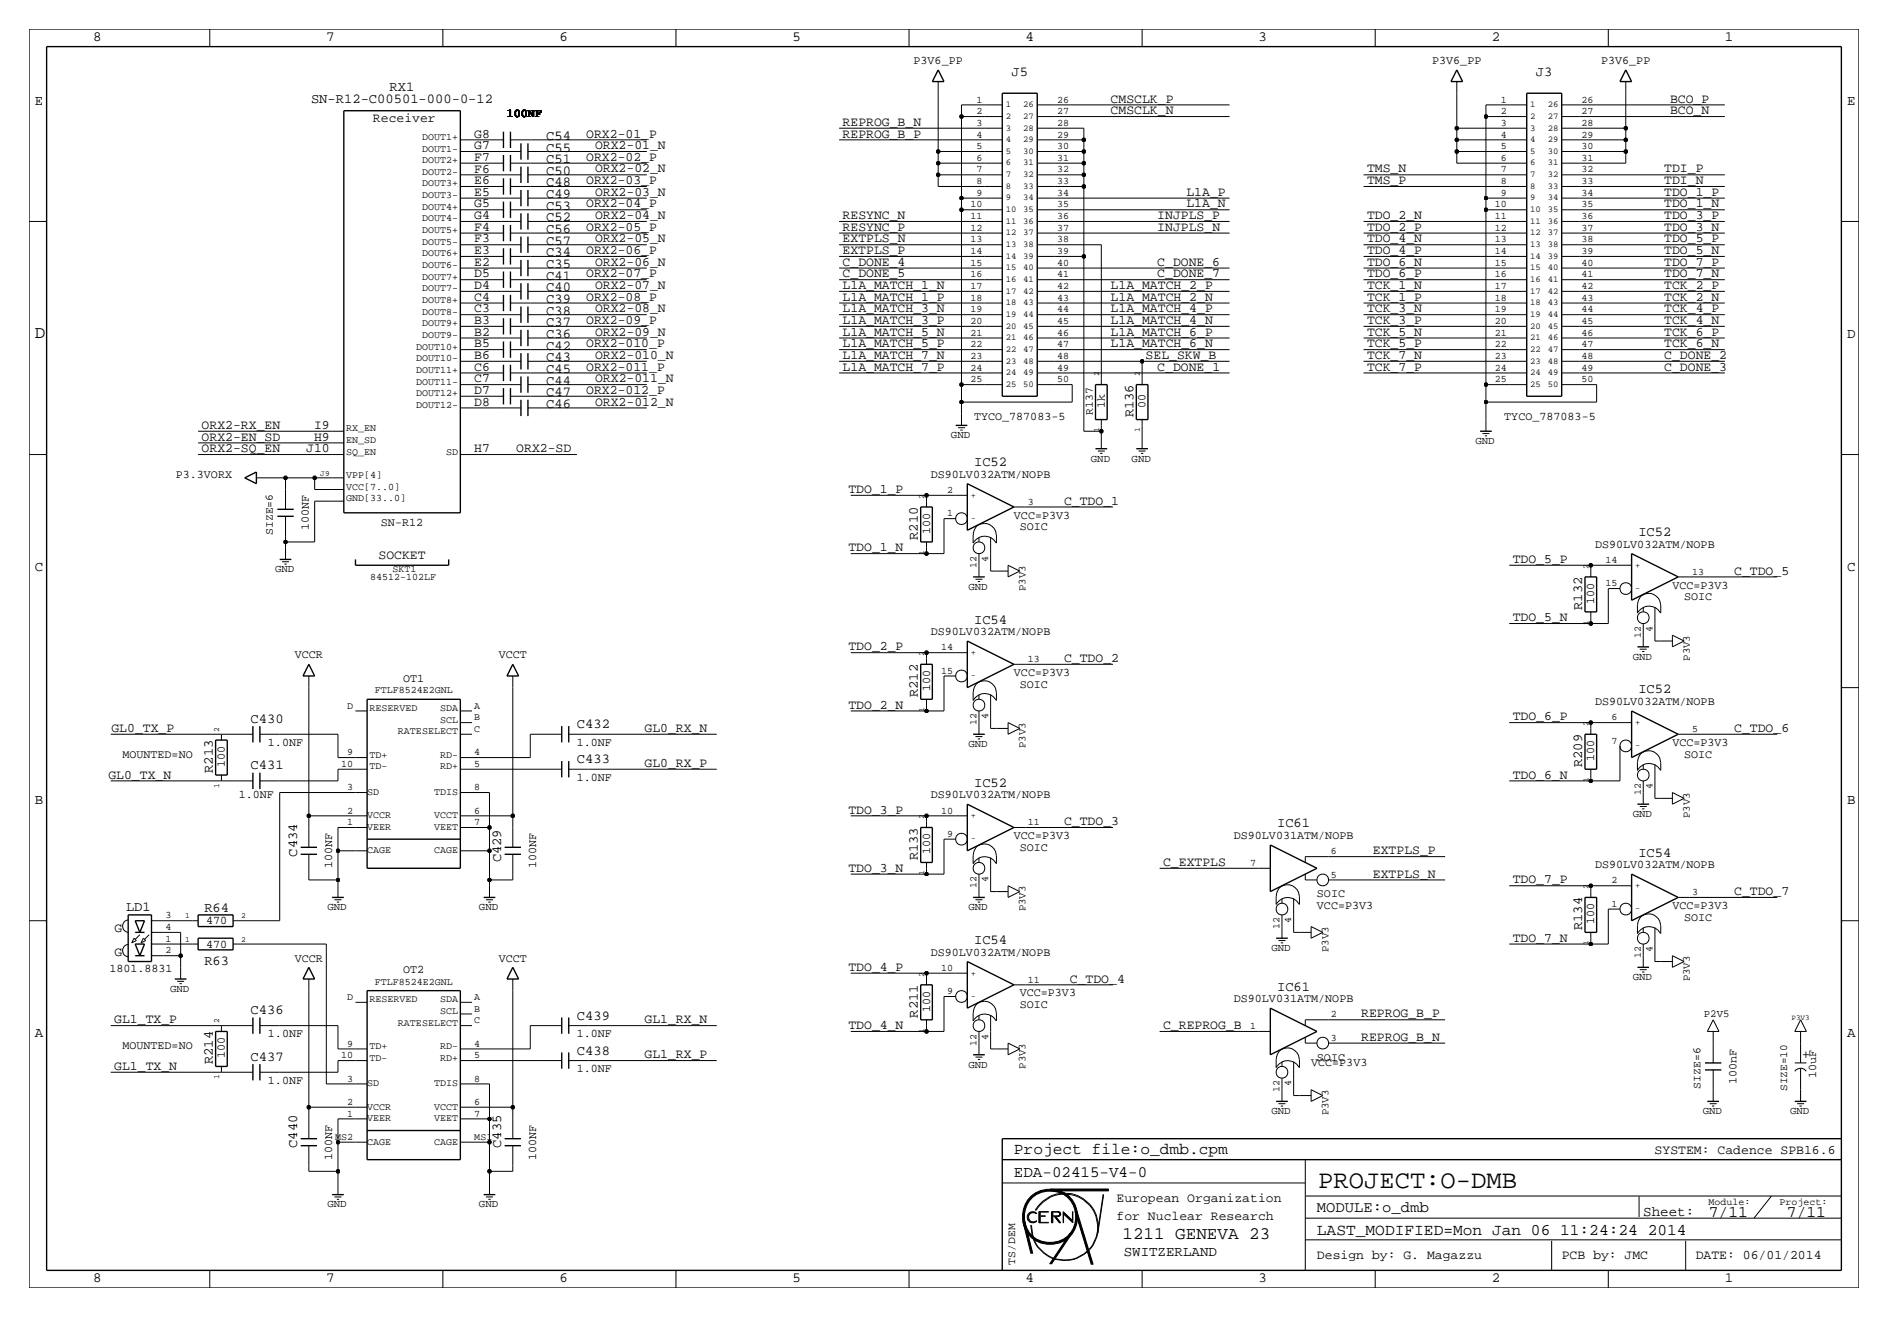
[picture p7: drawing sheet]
<svg xmlns="http://www.w3.org/2000/svg" width="411mm" height="287mm" viewBox="0 0 411 287" stroke-linecap="round" stroke-linejoin="round" font-family="sans-serif">
<defs><g id="words">
<text font-size="5.6" x="287.3" y="258.8">PROJECT:O-DMB</text>
<g font-size="3.8">
<text x="7.6" y="73.7">D</text>
<text x="244.7" y="270">1211 GENEVA 23</text>
</g>
<g font-size="3.5">
<text x="221" y="251.5">Project file:o_dmb.cpm</text>
<text x="221" y="256.5">EDA-02415-V4-0</text>
<text x="287" y="269.2">LAST_MODIFIED=Mon Jan 06 11:24:24 2014</text>
<text x="372.4" y="265.2">7/11</text>
<text x="389.5" y="265.2">7/11</text>
</g>
<text font-size="3.4" x="287" y="264.2">MODULE:o_dmb</text>
<g font-size="3.1">
<text x="20.3" y="8.9">8</text>
<text x="71.1" y="8.9">7</text>
<text x="121.9" y="8.9">6</text>
<text x="172.7" y="8.9">5</text>
<text x="223.5" y="8.9">4</text>
<text x="274.3" y="8.9">3</text>
<text x="325.1" y="8.9">2</text>
<text x="375.9" y="8.9">1</text>
<text x="7.6" y="22.9">E</text>
<text x="402.6" y="22.9">E</text>
<text x="402.6" y="73.7">D</text>
<text x="7.6" y="124.5">C</text>
<text x="402.6" y="124.5">C</text>
<text x="7.6" y="175.3">B</text>
<text x="402.6" y="175.3">B</text>
<text x="7.6" y="226.1">A</text>
<text x="402.6" y="226.1">A</text>
<text x="394.5" y="230.9" transform="rotate(-90 394.5 230.9)">+</text>
<text x="358.1" y="264.9">Sheet:</text>
<text x="244.9" y="273.8">SWITZERLAND</text>
<text x="20.3" y="279.4">8</text>
<text x="71.1" y="279.4">7</text>
<text x="121.9" y="279.4">6</text>
<text x="172.7" y="279.4">5</text>
<text x="223.5" y="279.4">4</text>
<text x="274.3" y="279.4">3</text>
<text x="325.1" y="279.4">2</text>
<text x="375.9" y="279.4">1</text>
</g>
<g font-size="3">
<text x="220.4" y="16.5">J5</text>
<text x="334.7" y="16.5">J3</text>
<text x="67.8" y="22.5">SN-R12-C00501-000-0-12</text>
<text x="84.9" y="19.9">RX1</text>
<text x="119" y="35.6">C51</text>
<text x="119" y="33">C55</text>
<text x="119" y="30.5">C54</text>
<text x="119" y="40.6">C48</text>
<text x="119" y="38.1">C50</text>
<text x="119" y="45.7">C53</text>
<text x="119" y="43.2">C49</text>
<text x="119" y="50.8">C56</text>
<text x="119" y="48.3">C52</text>
<text x="119" y="53.3">C57</text>
<text x="119" y="58.4">C35</text>
<text x="119" y="55.9">C34</text>
<text x="119" y="61">C41</text>
<text x="119" y="63.5">C40</text>
<text x="119" y="71.1">C37</text>
<text x="119" y="68.6">C38</text>
<text x="119" y="66">C39</text>
<text x="119" y="76.2">C42</text>
<text x="119" y="73.7">C36</text>
<text x="119" y="83.8">C44</text>
<text x="119" y="81.3">C45</text>
<text x="119" y="78.7">C43</text>
<text x="119" y="86.4">C47</text>
<text x="119" y="88.9">C46</text>
<text x="247" y="91" transform="rotate(-90 247 91)">R136</text>
<text x="212.3" y="101.6">IC52</text>
<text x="200.1" y="117.7" transform="rotate(-90 200.1 117.7)">R210</text>
<text x="357.1" y="116.8">IC52</text>
<text x="212.3" y="135.9">IC54</text>
<text x="344.8" y="132.9" transform="rotate(-90 344.8 132.9)">R132</text>
<text x="200.1" y="151.9" transform="rotate(-90 200.1 151.9)">R212</text>
<text x="357.1" y="151.1">IC52</text>
<text x="54.6" y="157.5">C430</text>
<text x="125.7" y="158.7">C432</text>
<text x="54.6" y="167.6">C431</text>
<text x="125.7" y="166.4">C433</text>
<text x="344.8" y="167.2" transform="rotate(-90 344.8 167.2)">R209</text>
<text x="46.4" y="168.5" transform="rotate(-90 46.4 168.5)">R213</text>
<text x="212.3" y="171.4">IC52</text>
<text x="278.3" y="180.3">IC61</text>
<text x="64.8" y="186.7" transform="rotate(-90 64.8 186.7)">C434</text>
<text x="109.2" y="188" transform="rotate(-90 109.2 188)">C429</text>
<text x="200.1" y="187.5" transform="rotate(-90 200.1 187.5)">R133</text>
<text x="357.1" y="186.7">IC54</text>
<text x="27.5" y="198.6">LD1</text>
<text x="44.5" y="198.8">R64</text>
<text x="344.8" y="202.7" transform="rotate(-90 344.8 202.7)">R134</text>
<text x="212.3" y="205.7">IC54</text>
<text x="44.5" y="210.2">R63</text>
<text x="278.3" y="215.9">IC61</text>
<text x="54.6" y="221">C436</text>
<text x="200.1" y="221.8" transform="rotate(-90 200.1 221.8)">R211</text>
<text x="125.7" y="222.2">C439</text>
<text x="46.4" y="232" transform="rotate(-90 46.4 232)">R214</text>
<text x="54.6" y="231.1">C437</text>
<text x="125.7" y="229.9">C438</text>
<text x="64.8" y="250.2" transform="rotate(-90 64.8 250.2)">C440</text>
<text x="109.2" y="250.2" transform="rotate(-90 109.2 250.2)">C435</text>
</g>
<g font-size="2.9">
<text x="242.1" y="22.4">CMSCLK_P</text>
<text x="364" y="22.4">BCO_P</text>
<text x="81.3" y="26.7">Receiver</text>
<text x="103.4" y="30">G8</text>
<text x="127.8" y="30">ORX2-01_P</text>
<text x="183.6" y="27.4">REPROG_B_N</text>
<text x="183.6" y="30">REPROG_B_P</text>
<text x="242.1" y="24.9">CMSCLK_N</text>
<text x="364" y="24.9">BCO_N</text>
<text x="103.4" y="35.1">F7</text>
<text x="103.4" y="32.5">G7</text>
<text x="127.8" y="35.1">ORX2-02_P</text>
<text x="129.7" y="32.5">ORX2-01_N</text>
<text x="103.4" y="40.1">E6</text>
<text x="103.4" y="37.6">F6</text>
<text x="127.8" y="40.1">ORX2-03_P</text>
<text x="129.7" y="37.6">ORX2-02_N</text>
<text x="297.9" y="40.1">TMS_P</text>
<text x="297.9" y="37.6">TMS_N</text>
<text x="362.7" y="40.1">TDI_N</text>
<text x="362.7" y="37.6">TDI_P</text>
<text x="103.4" y="47.8">G4</text>
<text x="103.4" y="45.2">G5</text>
<text x="103.4" y="42.7">E5</text>
<text x="127.8" y="45.2">ORX2-04_P</text>
<text x="129.7" y="42.7">ORX2-03_N</text>
<text x="129.7" y="47.8">ORX2-04_N</text>
<text x="183.6" y="47.8">RESYNC_N</text>
<text x="252.2" y="47.7">INJPLS_P</text>
<text x="258.6" y="45.2">L1A_N</text>
<text x="258.6" y="42.7">L1A_P</text>
<text x="297.9" y="47.8">TDO_2_N</text>
<text x="362.7" y="47.8">TDO_3_P</text>
<text x="362.7" y="45.2">TDO_1_N</text>
<text x="362.7" y="42.7">TDO_1_P</text>
<text x="103.4" y="52.8">F3</text>
<text x="103.4" y="50.3">F4</text>
<text x="127.8" y="50.3">ORX2-05_P</text>
<text x="129.7" y="52.8">ORX2-05_N</text>
<text x="183.6" y="50.3">RESYNC_P</text>
<text x="183.6" y="52.8">EXTPLS_N</text>
<text x="252.2" y="50.3">INJPLS_N</text>
<text x="297.9" y="52.8">TDO_4_N</text>
<text x="297.9" y="50.3">TDO_2_P</text>
<text x="362.7" y="52.8">TDO_5_P</text>
<text x="362.7" y="50.3">TDO_3_N</text>
<text x="103.4" y="57.9">E2</text>
<text x="103.4" y="55.4">E3</text>
<text x="127.8" y="55.4">ORX2-06_P</text>
<text x="129.7" y="57.9">ORX2-06_N</text>
<text x="183.6" y="55.4">EXTPLS_P</text>
<text x="183.6" y="57.9">C_DONE_4</text>
<text x="252.2" y="57.9">C_DONE_6</text>
<text x="297.9" y="57.9">TDO_6_N</text>
<text x="297.9" y="55.4">TDO_4_P</text>
<text x="362.7" y="55.4">TDO_5_N</text>
<text x="362.7" y="57.9">TDO_7_P</text>
<text x="103.4" y="65.5">C4</text>
<text x="103.4" y="63">D4</text>
<text x="103.4" y="60.5">D5</text>
<text x="127.8" y="60.4">ORX2-07_P</text>
<text x="127.8" y="65.5">ORX2-08_P</text>
<text x="129.7" y="63">ORX2-07_N</text>
<text x="183.6" y="60.4">C_DONE_5</text>
<text x="183.6" y="63">L1A_MATCH_1_N</text>
<text x="183.6" y="65.5">L1A_MATCH_1_P</text>
<text x="242.1" y="63">L1A_MATCH_2_P</text>
<text x="242.1" y="65.5">L1A_MATCH_2_N</text>
<text x="252.2" y="60.5">C_DONE_7</text>
<text x="297.9" y="63">TCK_1_N</text>
<text x="297.9" y="60.5">TDO_6_P</text>
<text x="297.9" y="65.5">TCK_1_P</text>
<text x="362.7" y="63">TCK_2_P</text>
<text x="362.7" y="60.4">TDO_7_N</text>
<text x="362.7" y="65.5">TCK_2_N</text>
<text x="103.4" y="70.6">B3</text>
<text x="103.4" y="68.1">C3</text>
<text x="127.8" y="70.6">ORX2-09_P</text>
<text x="129.7" y="68.1">ORX2-08_N</text>
<text x="183.6" y="68.1">L1A_MATCH_3_N</text>
<text x="183.6" y="70.6">L1A_MATCH_3_P</text>
<text x="242.1" y="70.6">L1A_MATCH_4_N</text>
<text x="242.1" y="68.1">L1A_MATCH_4_P</text>
<text x="297.9" y="68.1">TCK_3_N</text>
<text x="297.9" y="70.6">TCK_3_P</text>
<text x="362.7" y="70.6">TCK_4_N</text>
<text x="362.7" y="68.1">TCK_4_P</text>
<text x="103.4" y="75.7">B5</text>
<text x="103.4" y="73.2">B2</text>
<text x="127.8" y="75.7">ORX2-010_P</text>
<text x="129.7" y="73.2">ORX2-09_N</text>
<text x="183.6" y="73.2">L1A_MATCH_5_N</text>
<text x="183.6" y="75.7">L1A_MATCH_5_P</text>
<text x="242.1" y="75.7">L1A_MATCH_6_N</text>
<text x="242.1" y="73.2">L1A_MATCH_6_P</text>
<text x="297.9" y="73.2">TCK_5_N</text>
<text x="297.9" y="75.7">TCK_5_P</text>
<text x="362.7" y="75.7">TCK_6_N</text>
<text x="362.7" y="73.2">TCK_6_P</text>
<text x="103.4" y="83.3">C7</text>
<text x="103.4" y="80.8">C6</text>
<text x="103.4" y="78.2">B6</text>
<text x="127.8" y="80.8">ORX2-011_P</text>
<text x="129.7" y="78.2">ORX2-010_N</text>
<text x="129.7" y="83.3">ORX2-011_N</text>
<text x="183.6" y="80.8">L1A_MATCH_7_P</text>
<text x="183.6" y="78.2">L1A_MATCH_7_N</text>
<text x="249.7" y="78.2">SEL_SKW_B</text>
<text x="252.2" y="80.8">C_DONE_1</text>
<text x="297.9" y="80.8">TCK_7_P</text>
<text x="297.9" y="78.2">TCK_7_N</text>
<text x="362.7" y="80.8">C_DONE_3</text>
<text x="362.7" y="78.2">C_DONE_2</text>
<text x="103.4" y="88.4">D8</text>
<text x="103.4" y="85.9">D7</text>
<text x="127.8" y="85.9">ORX2-012_P</text>
<text x="129.7" y="88.4">ORX2-012_N</text>
<text x="43.9" y="93.5">ORX2-RX_EN</text>
<text x="68.5" y="93.5">I9</text>
<text x="43.9" y="98.6">ORX2-SQ_EN</text>
<text x="43.9" y="96">ORX2-EN_SD</text>
<text x="66.7" y="98.6">J10</text>
<text x="68.5" y="96">H9</text>
<text x="103.4" y="98.6">H7</text>
<text x="112.5" y="98.6">ORX2-SD</text>
<text x="184.9" y="107.4">TDO_1_P</text>
<text x="231.9" y="110">C_TDO_1</text>
<text x="82.5" y="121.9">SOCKET</text>
<text x="184.9" y="120.1">TDO_1_N</text>
<text x="329.7" y="122.7">TDO_5_P</text>
<text x="378" y="125.2">C_TDO_5</text>
<text x="329.7" y="135.4">TDO_5_N</text>
<text x="184.9" y="141.7">TDO_2_P</text>
<text x="231.9" y="144.3">C_TDO_2</text>
<text x="184.9" y="154.4">TDO_2_N</text>
<text x="24.3" y="159.5">GL0_TX_P</text>
<text x="140.5" y="159.5">GL0_RX_N</text>
<text x="329.7" y="157">TDO_6_P</text>
<text x="378" y="159.5">C_TDO_6</text>
<text x="140.5" y="167.1">GL0_RX_P</text>
<text x="23.6" y="169.7">GL0_TX_N</text>
<text x="329.7" y="169.7">TDO_6_N</text>
<text x="184.9" y="177.3">TDO_3_P</text>
<text x="231.9" y="179.8">C_TDO_3</text>
<text x="184.9" y="190">TDO_3_N</text>
<text x="253.5" y="188.7">C_EXTPLS</text>
<text x="299.2" y="186.2">EXTPLS_P</text>
<text x="299.2" y="191.3">EXTPLS_N</text>
<text x="329.7" y="192.5">TDO_7_P</text>
<text x="378" y="195.1">C_TDO_7</text>
<text x="25" y="203.2">G</text>
<text x="25" y="208.3">G</text>
<text x="329.7" y="205.2">TDO_7_N</text>
<text x="184.9" y="211.6">TDO_4_P</text>
<text x="233.2" y="214.1">C_TDO_4</text>
<text x="296.7" y="221.7">REPROG_B_P</text>
<text x="24.9" y="223">GL1_TX_P</text>
<text x="140.5" y="223">GL1_RX_N</text>
<text x="184.9" y="224.3">TDO_4_N</text>
<text x="253.5" y="224.3">C_REPROG_B</text>
<text x="296.7" y="226.8">REPROG_B_N</text>
<text x="24.9" y="233.2">GL1_TX_N</text>
<text x="140.5" y="230.6">GL1_RX_P</text>
<text x="360.6" y="251.5">SYSTEM: Cadence SPB16.6</text>
<text x="243.3" y="261.9">European Organization</text>
<text x="243.3" y="265.9">for Nuclear Research</text>
<text x="287" y="274.3">Design by: G. Magazzu</text>
<text x="340.4" y="274.3">PCB by: JMC</text>
<text x="369.6" y="274.3">DATE: 06/01/2014</text>
</g>
<g font-size="2.6">
<text x="199.1" y="14">P3V6_PP</text>
<text x="312.1" y="14">P3V6_PP</text>
<text x="349" y="14">P3V6_PP</text>
<text x="110.5" y="25.4">100NF</text>
<text x="240.8" y="88.9" transform="rotate(-90 240.8 88.9)">1k</text>
<text x="249.7" y="88.9" transform="rotate(-90 249.7 88.9)">00</text>
<text x="212.3" y="91.4">TYCO_787083-5</text>
<text x="327.9" y="91.4">TYCO_787083-5</text>
<text x="38.3" y="104.1">P3.3VORX</text>
<text x="202.9" y="104.1">DS90LV032ATM/NOPB</text>
<text x="221" y="113">VCC=P3V3</text>
<text x="67.3" y="115.6" transform="rotate(-90 67.3 115.6)">100NF</text>
<text x="83" y="114.7">SN-R12</text>
<text x="202.7" y="116.3" transform="rotate(-90 202.7 116.3)">100</text>
<text x="222.3" y="115.6">SOIC</text>
<text x="347.6" y="119.4">DS90LV032ATM/NOPB</text>
<text x="347.5" y="131.6" transform="rotate(-90 347.5 131.6)">100</text>
<text x="364.5" y="128.3">VCC=P3V3</text>
<text x="367" y="130.8">SOIC</text>
<text x="64.2" y="143.5">VCCR</text>
<text x="108.7" y="143.5">VCCT</text>
<text x="202.9" y="138.4">DS90LV032ATM/NOPB</text>
<text x="87.9" y="148.6">OT1</text>
<text x="221" y="147.3">VCC=P3V3</text>
<text x="222.2" y="149.9">SOIC</text>
<text x="202.7" y="150.6" transform="rotate(-90 202.7 150.6)">100</text>
<text x="347.6" y="153.7">DS90LV032ATM/NOPB</text>
<text x="26.7" y="165.1">MOUNTED=NO</text>
<text x="49" y="167.1" transform="rotate(-90 49 167.1)">100</text>
<text x="58.4" y="162.6">1.0NF</text>
<text x="125.7" y="162.6">1.0NF</text>
<text x="347.5" y="165.9" transform="rotate(-90 347.5 165.9)">100</text>
<text x="364.5" y="162.6">VCC=P3V3</text>
<text x="367" y="165.1">SOIC</text>
<text x="52" y="174">1.0NF</text>
<text x="125.7" y="170.2">1.0NF</text>
<text x="202.9" y="174">DS90LV032ATM/NOPB</text>
<text x="221" y="182.9">VCC=P3V3</text>
<text x="222.2" y="185.4">SOIC</text>
<text x="268.9" y="182.9">DS90LV031ATM/NOPB</text>
<text x="72.4" y="189.3" transform="rotate(-90 72.4 189.3)">100NF</text>
<text x="116.8" y="189.3" transform="rotate(-90 116.8 189.3)">100NF</text>
<text x="202.7" y="186.2" transform="rotate(-90 202.7 186.2)">100</text>
<text x="347.6" y="189.2">DS90LV032ATM/NOPB</text>
<text x="287" y="195.6">SOIC</text>
<text x="44.9" y="201.4">470</text>
<text x="287" y="198.1">VCC=P3V3</text>
<text x="347.5" y="201.4" transform="rotate(-90 347.5 201.4)">100</text>
<text x="364.5" y="198.1">VCC=P3V3</text>
<text x="367" y="200.7">SOIC</text>
<text x="44.9" y="206.5">470</text>
<text x="64.2" y="209.5">VCCR</text>
<text x="108.7" y="209.5">VCCT</text>
<text x="202.9" y="208.3">DS90LV032ATM/NOPB</text>
<text x="23.8" y="211.8">1801.8831</text>
<text x="87.9" y="212.1">OT2</text>
<text x="202.7" y="220.5" transform="rotate(-90 202.7 220.5)">100</text>
<text x="222.2" y="217.2">VCC=P3V3</text>
<text x="222.2" y="219.7">SOIC</text>
<text x="268.9" y="218.4">DS90LV031ATM/NOPB</text>
<text x="58.4" y="226.1">1.0NF</text>
<text x="125.7" y="226.1">1.0NF</text>
<text x="26.7" y="228.6">MOUNTED=NO</text>
<text x="49" y="230.6" transform="rotate(-90 49 230.6)">100</text>
<text x="125.7" y="233.7">1.0NF</text>
<text x="285.8" y="232.4">VCC=P3V3</text>
<text x="287" y="231.1">SOIC</text>
<text x="58.4" y="236.2">1.0NF</text>
<text x="378.5" y="236.2" transform="rotate(-90 378.5 236.2)">100nF</text>
<text x="395.8" y="235" transform="rotate(-90 395.8 235)">10uF</text>
<text x="72.4" y="252.8" transform="rotate(-90 72.4 252.8)">100NF</text>
<text x="116.8" y="252.8" transform="rotate(-90 116.8 252.8)">100NF</text>
</g>
<g font-size="2.5">
<text x="238.2" y="90.4" transform="rotate(-90 238.2 90.4)">R137</text>
<text x="59.4" y="116.6" transform="rotate(-90 59.4 116.6)">SIZE=6</text>
<text x="370.6" y="237.2" transform="rotate(-90 370.6 237.2)">SIZE=6</text>
<text x="221.2" y="275.6" transform="rotate(-90 221.2 275.6)">TS/DEM</text>
</g>
<text font-size="2.4" x="389.5" y="237.7" transform="rotate(-90 389.5 237.7)">SIZE=10</text>
<g font-size="2.3">
<text x="207.3" y="95.5">GND</text>
<text x="237.7" y="100.6">GND</text>
<text x="246.6" y="100.6">GND</text>
<text x="321.6" y="96.8">GND</text>
<text x="59.9" y="124.7">GND</text>
<text x="211.1" y="128.5">GND</text>
<text x="223.5" y="128.8" transform="rotate(-90 223.5 128.8)">P3V3</text>
<text x="355.9" y="143.8">GND</text>
<text x="368.3" y="144" transform="rotate(-90 368.3 144)">P3V3</text>
<text x="211.1" y="162.8">GND</text>
<text x="223.5" y="163.1" transform="rotate(-90 223.5 163.1)">P3V3</text>
<text x="355.9" y="178.1">GND</text>
<text x="368.3" y="178.3" transform="rotate(-90 368.3 178.3)">P3V3</text>
<text x="71.4" y="198.4">GND</text>
<text x="104.4" y="198.4">GND</text>
<text x="211.1" y="198.4">GND</text>
<text x="223.5" y="198.6" transform="rotate(-90 223.5 198.6)">P3V3</text>
<text x="277.1" y="207.3">GND</text>
<text x="289.6" y="207.5" transform="rotate(-90 289.6 207.5)">P3V3</text>
<text x="355.9" y="213.6">GND</text>
<text x="368.3" y="213.9" transform="rotate(-90 368.3 213.9)">P3V3</text>
<text x="37.1" y="216.2">GND</text>
<text x="371.3" y="221.7">P2V5</text>
<text x="211.1" y="232.7">GND</text>
<text x="223.5" y="232.9" transform="rotate(-90 223.5 232.9)">P3V3</text>
<text x="277.1" y="242.8">GND</text>
<text x="289.6" y="243.1" transform="rotate(-90 289.6 243.1)">P3V3</text>
<text x="371.1" y="242.8">GND</text>
<text x="390.1" y="242.8">GND</text>
<text x="71.4" y="263.1">GND</text>
<text x="104.4" y="263.1">GND</text>
</g>
<g font-size="2.2">
<text x="212.8" y="22.3">1</text>
<text x="230.4" y="22.3">26</text>
<text x="327.1" y="22.3">1</text>
<text x="344.7" y="22.3">26</text>
<text x="212.8" y="30">4</text>
<text x="212.8" y="27.4">3</text>
<text x="212.8" y="24.9">2</text>
<text x="230.4" y="30">29</text>
<text x="230.4" y="27.4">28</text>
<text x="230.4" y="24.9">27</text>
<text x="327.1" y="30">4</text>
<text x="327.1" y="27.4">3</text>
<text x="327.1" y="24.9">2</text>
<text x="344.7" y="30">29</text>
<text x="344.7" y="27.4">28</text>
<text x="344.7" y="24.9">27</text>
<text x="92" y="33">DOUT1-</text>
<text x="92" y="30.5">DOUT1+</text>
<text x="92" y="35.6">DOUT2+</text>
<text x="212.8" y="35">6</text>
<text x="212.8" y="32.5">5</text>
<text x="230.4" y="35.1">31</text>
<text x="230.4" y="32.5">30</text>
<text x="327.1" y="35">6</text>
<text x="327.1" y="32.5">5</text>
<text x="344.7" y="35.1">31</text>
<text x="344.7" y="32.5">30</text>
<text x="92" y="38.1">DOUT2-</text>
<text x="92" y="40.6">DOUT3+</text>
<text x="212.8" y="40.1">8</text>
<text x="212.8" y="37.6">7</text>
<text x="230.4" y="40.1">33</text>
<text x="230.4" y="37.6">32</text>
<text x="327.1" y="40.1">8</text>
<text x="327.1" y="37.6">7</text>
<text x="344.7" y="40.1">33</text>
<text x="344.7" y="37.6">32</text>
<text x="92" y="43.2">DOUT3-</text>
<text x="92" y="45.7">DOUT4+</text>
<text x="211.5" y="47.7">11</text>
<text x="211.5" y="45.2">10</text>
<text x="212.8" y="42.7">9</text>
<text x="230.4" y="47.8">36</text>
<text x="230.4" y="45.2">35</text>
<text x="230.4" y="42.7">34</text>
<text x="325.8" y="47.7">11</text>
<text x="325.8" y="45.2">10</text>
<text x="327.1" y="42.7">9</text>
<text x="344.7" y="47.8">36</text>
<text x="344.7" y="45.2">35</text>
<text x="344.7" y="42.7">34</text>
<text x="92" y="53.3">DOUT5-</text>
<text x="92" y="48.3">DOUT4-</text>
<text x="92" y="50.8">DOUT5+</text>
<text x="211.5" y="52.8">13</text>
<text x="211.5" y="50.3">12</text>
<text x="230.4" y="52.8">38</text>
<text x="230.4" y="50.3">37</text>
<text x="325.8" y="52.8">13</text>
<text x="325.8" y="50.3">12</text>
<text x="344.7" y="52.8">38</text>
<text x="344.7" y="50.3">37</text>
<text x="92" y="58.4">DOUT6-</text>
<text x="92" y="55.9">DOUT6+</text>
<text x="211.5" y="57.9">15</text>
<text x="211.5" y="55.4">14</text>
<text x="230.4" y="57.9">40</text>
<text x="230.4" y="55.4">39</text>
<text x="325.8" y="57.9">15</text>
<text x="325.8" y="55.4">14</text>
<text x="344.7" y="57.9">40</text>
<text x="344.7" y="55.4">39</text>
<text x="92" y="61">DOUT7+</text>
<text x="92" y="63.5">DOUT7-</text>
<text x="211.5" y="65.5">18</text>
<text x="211.5" y="63">17</text>
<text x="211.5" y="60.4">16</text>
<text x="230.4" y="65.5">43</text>
<text x="230.4" y="63">42</text>
<text x="230.4" y="60.5">41</text>
<text x="325.8" y="65.5">18</text>
<text x="325.8" y="63">17</text>
<text x="325.8" y="60.4">16</text>
<text x="344.7" y="65.5">43</text>
<text x="344.7" y="63">42</text>
<text x="344.7" y="60.5">41</text>
<text x="92" y="66">DOUT8+</text>
<text x="92" y="68.6">DOUT8-</text>
<text x="92" y="71.1">DOUT9+</text>
<text x="211.5" y="70.6">20</text>
<text x="211.5" y="68.1">19</text>
<text x="230.4" y="70.6">45</text>
<text x="230.4" y="68.1">44</text>
<text x="325.8" y="70.6">20</text>
<text x="325.8" y="68.1">19</text>
<text x="344.7" y="70.6">45</text>
<text x="344.7" y="68.1">44</text>
<text x="90.7" y="76.2">DOUT10+</text>
<text x="92" y="73.7">DOUT9-</text>
<text x="211.5" y="75.7">22</text>
<text x="211.5" y="73.1">21</text>
<text x="230.4" y="75.7">47</text>
<text x="230.4" y="73.2">46</text>
<text x="325.8" y="75.7">22</text>
<text x="325.8" y="73.1">21</text>
<text x="344.7" y="75.7">47</text>
<text x="344.7" y="73.2">46</text>
<text x="90.7" y="78.7">DOUT10-</text>
<text x="90.7" y="81.3">DOUT11+</text>
<text x="90.7" y="83.8">DOUT11-</text>
<text x="211.5" y="83.3">25</text>
<text x="211.5" y="80.8">24</text>
<text x="211.5" y="78.2">23</text>
<text x="230.4" y="83.3">50</text>
<text x="230.4" y="80.8">49</text>
<text x="230.4" y="78.2">48</text>
<text x="325.8" y="83.3">25</text>
<text x="325.8" y="80.8">24</text>
<text x="325.8" y="78.2">23</text>
<text x="344.7" y="83.3">50</text>
<text x="344.7" y="80.8">49</text>
<text x="344.7" y="78.2">48</text>
<text x="90.7" y="86.4">DOUT12+</text>
<text x="90.7" y="88.9">DOUT12-</text>
<text x="75.4" y="94">RX_EN</text>
<text x="75.4" y="96.5">EN_SD</text>
<text x="75.4" y="99.1">SQ_EN</text>
<text x="97.2" y="99.1">SD</text>
<text x="75.4" y="104.1">VPP[4]</text>
<text x="75.4" y="106.7">VCC[7..0]</text>
<text x="206.5" y="107.4">2</text>
<text x="75.4" y="109.2">GND[33..0]</text>
<text x="206.5" y="112.5">1</text>
<text x="224" y="110">3</text>
<text x="85.5" y="124.7">SKT1</text>
<text x="212.9" y="123.8" transform="rotate(-90 212.9 123.8)">12</text>
<text x="215.4" y="122.5" transform="rotate(-90 215.4 122.5)">4</text>
<text x="349.9" y="122.7">14</text>
<text x="368.8" y="125.2">13</text>
<text x="80.7" y="126.5">84512-102LF</text>
<text x="349.9" y="127.8">15</text>
<text x="360.2" y="137.7" transform="rotate(-90 360.2 137.7)">4</text>
<text x="205.2" y="141.7">14</text>
<text x="357.6" y="139" transform="rotate(-90 357.6 139)">12</text>
<text x="205.2" y="146.8">15</text>
<text x="224" y="144.3">13</text>
<text x="75.7" y="154.4">D</text>
<text x="80.5" y="154.9">RESERVED</text>
<text x="81.7" y="151.1">FTLF8524E2GNL</text>
<text x="95.9" y="154.9">SDA</text>
<text x="103.4" y="154.4">A</text>
<text x="86.7" y="160">RATESELECT</text>
<text x="95.9" y="157.5">SCL</text>
<text x="103.4" y="157">B</text>
<text x="103.4" y="159.5">C</text>
<text x="212.9" y="158.1" transform="rotate(-90 212.9 158.1)">12</text>
<text x="215.4" y="156.8" transform="rotate(-90 215.4 156.8)">4</text>
<text x="351.2" y="157">6</text>
<text x="368.8" y="159.5">5</text>
<text x="74.3" y="167.1">10</text>
<text x="75.7" y="164.6">9</text>
<text x="80.5" y="167.6">TD-</text>
<text x="80.5" y="165.1">TD+</text>
<text x="95.9" y="165.1">RD-</text>
<text x="95.9" y="167.6">RD+</text>
<text x="103.4" y="167.1">5</text>
<text x="103.4" y="164.6">4</text>
<text x="351.2" y="162.1">7</text>
<text x="75.7" y="172.2">3</text>
<text x="80" y="173.2">SD</text>
<text x="94.6" y="173.2">TDIS</text>
<text x="103.4" y="172.2">8</text>
<text x="357.6" y="173.3" transform="rotate(-90 357.6 173.3)">12</text>
<text x="360.2" y="172" transform="rotate(-90 360.2 172)">4</text>
<text x="75.7" y="179.8">1</text>
<text x="75.7" y="177.3">2</text>
<text x="80" y="178.3">VCCR</text>
<text x="94.6" y="178.3">VCCT</text>
<text x="103.4" y="179.8">7</text>
<text x="103.4" y="177.3">6</text>
<text x="205.2" y="177.3">10</text>
<text x="224" y="179.8">11</text>
<text x="80" y="185.9">CAGE</text>
<text x="80" y="180.8">VEER</text>
<text x="94.6" y="185.9">CAGE</text>
<text x="94.6" y="180.8">VEET</text>
<text x="206.5" y="182.4">9</text>
<text x="272.5" y="188.7">7</text>
<text x="290.1" y="191.3">5</text>
<text x="290.1" y="186.2">6</text>
<text x="212.9" y="193.6" transform="rotate(-90 212.9 193.6)">12</text>
<text x="215.4" y="192.3" transform="rotate(-90 215.4 192.3)">4</text>
<text x="351.2" y="197.6">1</text>
<text x="351.2" y="192.5">2</text>
<text x="368.8" y="195.1">3</text>
<text x="36.1" y="202.7">4</text>
<text x="36.1" y="200.2">3</text>
<text x="278.9" y="202.5" transform="rotate(-90 278.9 202.5)">12</text>
<text x="281.4" y="201.2" transform="rotate(-90 281.4 201.2)">4</text>
<text x="36.1" y="207.8">2</text>
<text x="36.1" y="205.2">1</text>
<text x="357.6" y="208.9" transform="rotate(-90 357.6 208.9)">12</text>
<text x="360.2" y="207.6" transform="rotate(-90 360.2 207.6)">4</text>
<text x="81.7" y="214.6">FTLF8524E2GNL</text>
<text x="205.2" y="211.6">10</text>
<text x="224" y="214.1">11</text>
<text x="75.7" y="217.9">D</text>
<text x="80.5" y="218.4">RESERVED</text>
<text x="95.9" y="218.4">SDA</text>
<text x="95.9" y="221">SCL</text>
<text x="103.4" y="217.9">A</text>
<text x="103.4" y="220.5">B</text>
<text x="206.5" y="216.7">9</text>
<text x="290.1" y="221.7">2</text>
<text x="86.7" y="223.5">RATESELECT</text>
<text x="103.4" y="223">C</text>
<text x="212.9" y="227.9" transform="rotate(-90 212.9 227.9)">12</text>
<text x="215.4" y="226.6" transform="rotate(-90 215.4 226.6)">4</text>
<text x="272.5" y="224.3">1</text>
<text x="290.1" y="226.8">3</text>
<text x="74.3" y="230.6">10</text>
<text x="75.7" y="228.1">9</text>
<text x="80.5" y="231.1">TD-</text>
<text x="80.5" y="228.6">TD+</text>
<text x="95.9" y="228.6">RD-</text>
<text x="95.9" y="231.1">RD+</text>
<text x="103.4" y="228.1">4</text>
<text x="103.4" y="230.6">5</text>
<text x="75.7" y="235.7">3</text>
<text x="80" y="236.7">SD</text>
<text x="94.6" y="236.7">TDIS</text>
<text x="103.4" y="235.7">8</text>
<text x="278.9" y="238.1" transform="rotate(-90 278.9 238.1)">12</text>
<text x="281.4" y="236.8" transform="rotate(-90 281.4 236.8)">4</text>
<text x="75.7" y="243.3">1</text>
<text x="75.7" y="240.8">2</text>
<text x="80" y="241.8">VCCR</text>
<text x="80" y="244.3">VEER</text>
<text x="94.6" y="244.3">VEET</text>
<text x="94.6" y="241.8">VCCT</text>
<text x="103.4" y="243.3">7</text>
<text x="103.4" y="240.8">6</text>
<text x="73" y="248.4">MS2</text>
<text x="80" y="249.4">CAGE</text>
<text x="94.6" y="249.4">CAGE</text>
<text x="103.4" y="248.4">MS1</text>
<text x="372.4" y="262.6">Module:</text>
<text x="387.9" y="262.6">Project:</text>
</g>
<g font-size="2">
<text x="219.2" y="23.4">1</text>
<text x="223" y="23.4">26</text>
<text x="333.5" y="23.4">1</text>
<text x="337.3" y="23.4">26</text>
<text x="219.2" y="25.9">2</text>
<text x="219.2" y="28.4">3</text>
<text x="223" y="28.4">28</text>
<text x="223" y="25.9">27</text>
<text x="333.5" y="25.9">2</text>
<text x="333.5" y="28.4">3</text>
<text x="337.3" y="28.4">28</text>
<text x="337.3" y="25.9">27</text>
<text x="219.2" y="31">4</text>
<text x="219.2" y="33.5">5</text>
<text x="223" y="33.5">30</text>
<text x="223" y="31">29</text>
<text x="333.5" y="31">4</text>
<text x="333.5" y="33.5">5</text>
<text x="337.3" y="33.5">30</text>
<text x="337.3" y="31">29</text>
<text x="219.2" y="38.6">7</text>
<text x="219.2" y="41.1">8</text>
<text x="219.2" y="36.1">6</text>
<text x="223" y="36.1">31</text>
<text x="223" y="41.1">33</text>
<text x="223" y="38.6">32</text>
<text x="333.5" y="38.6">7</text>
<text x="333.5" y="41.1">8</text>
<text x="333.5" y="36.1">6</text>
<text x="337.3" y="36.1">31</text>
<text x="337.3" y="41.1">33</text>
<text x="337.3" y="38.6">32</text>
<text x="219.2" y="46.2">10</text>
<text x="219.2" y="43.7">9</text>
<text x="223" y="43.7">34</text>
<text x="223" y="46.2">35</text>
<text x="333.5" y="46.2">10</text>
<text x="333.5" y="43.7">9</text>
<text x="337.3" y="43.7">34</text>
<text x="337.3" y="46.2">35</text>
<text x="219.2" y="53.8">13</text>
<text x="219.2" y="51.3">12</text>
<text x="219.2" y="48.8">11</text>
<text x="223" y="51.3">37</text>
<text x="223" y="53.8">38</text>
<text x="223" y="48.8">36</text>
<text x="333.5" y="53.8">13</text>
<text x="333.5" y="51.3">12</text>
<text x="333.5" y="48.8">11</text>
<text x="337.3" y="51.3">37</text>
<text x="337.3" y="53.8">38</text>
<text x="337.3" y="48.8">36</text>
<text x="219.2" y="56.4">14</text>
<text x="219.2" y="58.9">15</text>
<text x="223" y="56.4">39</text>
<text x="223" y="58.9">40</text>
<text x="333.5" y="56.4">14</text>
<text x="333.5" y="58.9">15</text>
<text x="337.3" y="56.4">39</text>
<text x="337.3" y="58.9">40</text>
<text x="219.2" y="61.5">16</text>
<text x="219.2" y="64">17</text>
<text x="223" y="61.5">41</text>
<text x="223" y="64">42</text>
<text x="333.5" y="61.5">16</text>
<text x="333.5" y="64">17</text>
<text x="337.3" y="61.5">41</text>
<text x="337.3" y="64">42</text>
<text x="219.2" y="71.6">20</text>
<text x="219.2" y="66.5">18</text>
<text x="219.2" y="69.1">19</text>
<text x="223" y="69.1">44</text>
<text x="223" y="66.5">43</text>
<text x="223" y="71.6">45</text>
<text x="333.5" y="71.6">20</text>
<text x="333.5" y="66.5">18</text>
<text x="333.5" y="69.1">19</text>
<text x="337.3" y="69.1">44</text>
<text x="337.3" y="66.5">43</text>
<text x="337.3" y="71.6">45</text>
<text x="219.2" y="74.2">21</text>
<text x="219.2" y="76.7">22</text>
<text x="223" y="74.2">46</text>
<text x="223" y="76.7">47</text>
<text x="333.5" y="74.2">21</text>
<text x="333.5" y="76.7">22</text>
<text x="337.3" y="74.2">46</text>
<text x="337.3" y="76.7">47</text>
<text x="219.2" y="79.2">23</text>
<text x="219.2" y="81.8">24</text>
<text x="223" y="81.8">49</text>
<text x="223" y="79.2">48</text>
<text x="333.5" y="79.2">23</text>
<text x="333.5" y="81.8">24</text>
<text x="337.3" y="81.8">49</text>
<text x="337.3" y="79.2">48</text>
<text x="219.2" y="84.3">25</text>
<text x="223" y="84.3">50</text>
<text x="333.5" y="84.3">25</text>
<text x="337.3" y="84.3">50</text>
</g>
<g font-size="1.9">
<text x="211.6" y="108.5">+</text>
<text x="211.6" y="113.5">-</text>
<text x="356.4" y="123.7">+</text>
<text x="356.4" y="128.8">-</text>
<text x="211.6" y="142.7">+</text>
<text x="211.6" y="147.8">-</text>
<text x="356.4" y="158">+</text>
<text x="356.4" y="163.1">-</text>
<text x="211.6" y="178.3">+</text>
<text x="211.6" y="183.4">-</text>
<text x="356.4" y="193.5">+</text>
<text x="356.4" y="198.6">-</text>
<text x="211.6" y="212.6">+</text>
<text x="211.6" y="217.7">-</text>
</g>
<g font-size="1.7">
<text x="239.5" y="82" transform="rotate(-90 239.5 82)">2</text>
<text x="248.4" y="82" transform="rotate(-90 248.4 82)">2</text>
<text x="239.5" y="94.3" transform="rotate(-90 239.5 94.3)">1</text>
<text x="248.4" y="94.3" transform="rotate(-90 248.4 94.3)">1</text>
<text x="69.8" y="103.6">J9</text>
<text x="201.4" y="108.7" transform="rotate(-90 201.4 108.7)">2</text>
<text x="201.4" y="120.9" transform="rotate(-90 201.4 120.9)">1</text>
<text x="346.2" y="124" transform="rotate(-90 346.2 124)">2</text>
<text x="346.2" y="136.2" transform="rotate(-90 346.2 136.2)">1</text>
<text x="201.4" y="143" transform="rotate(-90 201.4 143)">2</text>
<text x="201.4" y="155.2" transform="rotate(-90 201.4 155.2)">1</text>
<text x="47.8" y="159.5" transform="rotate(-90 47.8 159.5)">2</text>
<text x="346.2" y="158.2" transform="rotate(-90 346.2 158.2)">2</text>
<text x="47.8" y="171.7" transform="rotate(-90 47.8 171.7)">1</text>
<text x="346.2" y="170.5" transform="rotate(-90 346.2 170.5)">1</text>
<text x="201.4" y="178.6" transform="rotate(-90 201.4 178.6)">2</text>
<text x="201.4" y="190.8" transform="rotate(-90 201.4 190.8)">1</text>
<text x="346.2" y="193.8" transform="rotate(-90 346.2 193.8)">2</text>
<text x="40.4" y="200.2">1</text>
<text x="52.6" y="200.2">2</text>
<text x="40.4" y="205.2">1</text>
<text x="52.6" y="205.2">2</text>
<text x="346.2" y="206" transform="rotate(-90 346.2 206)">1</text>
<text x="201.4" y="212.9" transform="rotate(-90 201.4 212.9)">2</text>
<text x="47.8" y="223" transform="rotate(-90 47.8 223)">2</text>
<text x="201.4" y="225.1" transform="rotate(-90 201.4 225.1)">1</text>
<text x="390.4" y="222.2">P3V3</text>
<text x="47.8" y="235.2" transform="rotate(-90 47.8 235.2)">1</text>
</g>
</g></defs>
<g fill="none" stroke="#000" stroke-width=".22">
<path d="M6.3 6.3v274.4zM6.4 6.3h398.7zM45.7 6.3v3.9zM96.5 6.3v3.9zM147.3 6.3v3.9zM198.1 6.3v3.9zM204.5 17.8v2.5zM248.9 6.3v3.9zM299.7 6.3v3.9zM317.5 17.8v2.5zM350.5 6.3v3.9zM354.3 17.8v2.5z"/>
<path d="M405.1 6.3v274.4zM100.3 33h2.6zM100.3 30.5h2.6zM100.3 35.6h2.6zM100.3 38.1h2.6zM102.9 38.1h6.3zM102.9 35.6h2.5zM102.9 30.5h2.5zM102.9 33h6.3zM105.4 35.6h4.3zM105.4 30.5h4.3zM109.2 38.1h4.3z"/>
<path d="M109.2 33h4.3zM111.3 35.6h4.3zM111.3 30.5h4.3zM115.1 38.1h4.3zM115.1 33h4.3zM115.6 30.5h25.4zM115.6 35.6h25.4zM119.4 38.1h21.6zM119.4 33h21.6zM182.9 27.9h31.7zM182.9 30.5h31.7zM204.5 38.1v2.5z"/>
<path d="M204.5 38.1h10.1zM204.5 35.6v2.5zM204.5 35.6h10.1zM204.5 33v2.6zM204.5 33h10.1zM204.5 20.3v12.7zM209.5 22.9h5.1zM209.5 22.9v2.5zM209.5 25.4v17.8zM209.6 25.4h5zM214.6 38.1h3.8zM214.6 35.6h3.8z"/>
<path d="M214.6 33h3.8zM214.6 30.5h3.8zM214.6 27.9h3.8zM214.6 22.9h3.8zM214.6 25.4h3.8zM226.1 30.5h3.8zM226.1 27.9h3.8zM226.1 22.9h3.8zM226.1 25.4h3.8zM226.1 38.1h3.8zM226.1 35.6h3.8zM226.1 33h3.8z"/>
<path d="M229.9 27.9h6.3zM229.9 30.5h6.3zM229.9 33h6.3zM229.9 35.6h6.3zM229.9 38.1h6.3zM229.9 22.9h38.1zM229.9 25.4h38.1zM236.2 27.9v2.6zM236.2 30.5v2.5zM236.2 33v2.6zM236.2 35.6v2.5zM236.2 38.1v2.5z"/>
<path d="M297.2 38.1h31.7zM317.5 33v2.6zM317.5 35.6h11.4zM317.5 30.5v2.5zM317.5 30.5h11.4zM317.5 27.9v2.6zM317.5 20.3v7.6zM317.5 33h11.4zM317.5 27.9h11.4zM323.8 22.9h5.1zM323.8 22.9v2.5zM323.8 25.4v17.8z"/>
<path d="M323.9 25.4h5zM328.9 38.1h3.8zM328.9 35.6h3.8zM328.9 33h3.8zM328.9 30.5h3.8zM328.9 27.9h3.8zM328.9 22.9h3.8zM328.9 25.4h3.8zM340.4 30.5h3.8zM340.4 27.9h3.8zM340.4 22.9h3.8zM340.4 25.4h3.8z"/>
<path d="M340.4 38.1h3.8zM340.4 35.6h3.8zM340.4 33h3.8zM344.2 35.6h10.1zM344.2 33h10.1zM344.2 30.5h10.1zM344.2 27.9h10.1zM344.2 25.4h31.7zM344.2 38.1h31.7zM344.2 22.9h31.7zM354.3 33v2.6zM354.3 30.5v2.5z"/>
<path d="M354.3 27.9v2.6zM354.3 20.3v7.6zM6.3 48.3h3.9zM100.3 40.6h2.6zM100.3 43.2h2.6zM100.3 45.7h2.6zM100.3 53.3h2.6zM100.3 48.3h2.6zM100.3 50.8h2.6zM100.3 58.4h2.6zM100.3 55.9h2.6zM102.9 55.9h2.5z"/>
<path d="M102.9 58.4h6.3zM102.9 50.8h2.5zM102.9 48.3h6.3zM102.9 53.3h6.3zM102.9 45.7h2.5zM102.9 40.6h2.5zM102.9 43.2h6.3zM105.4 55.9h4.3zM105.4 50.8h4.3zM105.4 45.7h4.3zM105.4 40.6h4.3zM109.2 58.4h4.3z"/>
<path d="M109.2 48.3h4.3zM109.2 53.3h4.3zM109.2 43.2h4.3zM111.3 55.9h4.3zM111.3 50.8h4.3zM111.3 45.7h4.3zM111.3 40.6h4.3zM115.1 58.4h4.3zM115.1 48.3h4.3zM115.1 53.3h4.3zM115.1 43.2h4.3zM115.6 50.8h25.4z"/>
<path d="M115.6 55.9h25.4zM115.6 45.7h25.4zM115.6 40.6h25.4zM119.4 58.4h21.6zM119.4 53.3h21.6zM119.4 43.2h21.6zM119.4 48.3h21.6zM182.9 53.3h31.7zM182.9 50.8h31.7zM182.9 48.3h31.7zM182.9 55.9h31.7zM182.9 58.4h31.7z"/>
<path d="M204.5 40.6h10.1zM209.5 43.2v2.5zM209.5 45.7v38.1zM209.6 43.2h5zM209.6 45.7h5zM214.6 55.9h3.8zM214.6 58.4h3.8zM214.6 43.2h3.8zM214.6 45.7h3.8zM214.6 48.3h3.8zM214.6 50.8h3.8zM214.6 53.3h3.8z"/>
<path d="M214.6 40.6h3.8zM226.1 58.4h3.8zM226.1 55.9h3.8zM226.1 53.3h3.8zM226.1 50.8h3.8zM226.1 48.3h3.8zM226.1 45.7h3.8zM226.1 43.2h3.8zM226.1 40.6h3.8zM229.9 40.6h6.3zM229.9 55.9h6.3zM229.9 58.4h38.1z"/>
<path d="M229.9 45.7h38.1zM229.9 43.2h38.1zM229.9 53.3h10.1zM229.9 48.3h38.1zM229.9 50.8h38.1zM236.2 40.6v15.3zM236.2 55.9v38.1zM240 53.3v29.2zM297.2 55.9h31.7zM297.2 50.8h31.7zM297.2 48.3h31.7zM297.2 58.4h31.7z"/>
<path d="M297.2 53.3h31.7zM297.2 40.6h31.7zM323.8 43.2v2.5zM323.8 45.7v38.1zM323.9 43.2h5zM323.9 45.7h5zM328.9 55.9h3.8zM328.9 58.4h3.8zM328.9 43.2h3.8zM328.9 45.7h3.8zM328.9 48.3h3.8zM328.9 50.8h3.8z"/>
<path d="M328.9 53.3h3.8zM328.9 40.6h3.8zM340.4 58.4h3.8zM340.4 55.9h3.8zM340.4 53.3h3.8zM340.4 50.8h3.8zM340.4 48.3h3.8zM340.4 45.7h3.8zM340.4 43.2h3.8zM340.4 40.6h3.8zM344.2 43.2h31.7zM344.2 48.3h31.7z"/>
<path d="M344.2 50.8h31.7zM344.2 53.3h31.7zM344.2 55.9h31.7zM344.2 58.4h31.7zM344.2 40.6h31.7zM344.2 45.7h31.7zM401.3 48.3h3.8zM100.3 78.7h2.6zM100.3 76.2h2.6zM100.3 73.7h2.6zM100.3 71.1h2.6zM100.3 68.6h2.6z"/>
<path d="M100.3 66h2.6zM100.3 61h2.6zM100.3 63.5h2.6zM102.9 73.7h6.3zM102.9 78.7h6.3zM102.9 76.2h2.5zM102.9 71.1h2.5zM102.9 68.6h6.3zM102.9 66h2.5zM102.9 61h2.5zM102.9 63.5h6.3zM105.4 76.2h4.3z"/>
<path d="M105.4 71.1h4.3zM105.4 66h4.3zM105.4 61h4.3zM109.2 73.7h4.3zM109.2 78.7h4.3zM109.2 68.6h4.3zM109.2 63.5h4.3zM111.3 76.2h4.3zM111.3 71.1h4.3zM111.3 66h4.3zM111.3 61h4.3zM115.1 73.7h4.3z"/>
<path d="M115.1 78.7h4.3zM115.1 68.6h4.3zM115.1 63.5h4.3zM115.6 61h25.4zM115.6 71.1h25.4zM115.6 76.2h25.4zM115.6 66h25.4zM119.4 63.5h21.6zM119.4 73.7h21.6zM119.4 78.7h21.6zM119.4 68.6h21.6zM182.9 76.2h31.7z"/>
<path d="M182.9 73.7h31.7zM182.9 78.7h31.7zM182.9 71.1h31.7zM182.9 68.6h31.7zM182.9 63.5h31.7zM182.9 66h31.7zM182.9 61h31.7zM214.6 78.7h3.8zM214.6 73.7h3.8zM214.6 71.1h3.8zM214.6 68.6h3.8zM214.6 63.5h3.8z"/>
<path d="M214.6 66h3.8zM214.6 76.2h3.8zM214.6 61h3.8zM226.1 71.1h3.8zM226.1 68.6h3.8zM226.1 76.2h3.8zM226.1 66h3.8zM226.1 61h3.8zM226.1 63.5h3.8zM226.1 78.7h3.8zM226.1 73.7h3.8zM229.9 66h38.1z"/>
<path d="M229.9 63.5h38.1zM229.9 61h38.1zM229.9 68.6h38.1zM229.9 78.7h19zM229.9 76.2h38.1zM229.9 73.7h38.1zM229.9 71.1h38.1zM248.9 78.7v3.8zM248.9 78.7h19.1zM297.2 66h31.7zM297.2 68.6h31.7zM297.2 78.7h31.7z"/>
<path d="M297.2 61h31.7zM297.2 73.7h31.7zM297.2 76.2h31.7zM297.2 71.1h31.7zM297.2 63.5h31.7zM328.9 78.7h3.8zM328.9 73.7h3.8zM328.9 71.1h3.8zM328.9 68.6h3.8zM328.9 63.5h3.8zM328.9 66h3.8zM328.9 76.2h3.8z"/>
<path d="M328.9 61h3.8zM340.4 71.1h3.8zM340.4 68.6h3.8zM340.4 76.2h3.8zM340.4 66h3.8zM340.4 61h3.8zM340.4 63.5h3.8zM340.4 78.7h3.8zM340.4 73.7h3.8zM344.2 76.2h31.7zM344.2 78.7h31.7zM344.2 71.1h31.7z"/>
<path d="M344.2 66h31.7zM344.2 73.7h31.7zM344.2 68.6h31.7zM344.2 63.5h31.7zM344.2 61h31.7zM6.3 99.1h3.9zM43.2 96.5h29.2zM43.2 94h29.2zM43.2 99.1h29.2zM72.4 94h2.5zM72.4 99.1h2.5zM72.4 96.5h2.5z"/>
<path d="M100.3 99.1h2.6zM100.3 88.9h2.6zM100.3 86.4h2.6zM100.3 83.8h2.6zM100.3 81.3h2.6zM102.9 88.9h6.3zM102.9 86.4h2.5zM102.9 83.8h6.3zM102.9 81.3h2.5zM102.9 99.1h22.8zM105.4 86.4h4.3zM105.4 81.3h4.3z"/>
<path d="M109.2 88.9h4.3zM109.2 83.8h4.3zM111.3 86.4h4.3zM111.3 81.3h4.3zM115.1 88.9h4.3zM115.1 83.8h4.3zM115.6 81.3h25.4zM115.6 86.4h25.4zM119.4 83.8h21.6zM119.4 88.9h21.6zM182.9 81.3h31.7zM208.8 93.2h1.5z"/>
<path d="M209.3 93.7h.5zM209.5 83.8v3.8zM209.5 87.6h24.2zM209.5 87.6v2.6zM209.5 90.2v2.5zM209.6 83.8h5zM214.6 81.3h3.8zM214.6 83.8h3.8zM226.1 83.8h3.8zM226.1 81.3h3.8zM229.9 81.3h38.1zM229.9 83.8h3.8z"/>
<path d="M233.7 83.8v3.8zM236.2 94h3.8zM239.3 98.3h1.5zM239.8 98.8h.5zM240 92.7v1.3zM240 94v1.2zM240 95.2v2.6zM240 82.5v1.3zM240 91.4v1.3zM248.2 98.3h1.5zM248.7 98.8h.5zM248.9 92.7v2.5z"/>
<path d="M248.9 95.2v2.6zM248.9 82.5v1.3zM248.9 91.4v1.3zM297.2 81.3h31.7zM323.1 94.5h1.5zM323.6 95h.5zM323.8 83.8v3.8zM323.8 87.6h24.2zM323.8 87.6v3.8zM323.8 91.4v2.6zM323.9 83.8h5zM328.9 81.3h3.8z"/>
<path d="M328.9 83.8h3.8zM340.4 83.8h3.8zM340.4 81.3h3.8zM344.2 81.3h31.7zM344.2 83.8h3.8zM348 83.8v3.8zM401.3 99.1h3.8zM55.9 104.1h2.5zM58.4 104.1h3.8zM62.2 118.1h6.4zM62.2 116.8v1.3zM62.2 118.1v1.3z"/>
<path d="M62.2 104.1h6.4zM62.2 104.1v2.6zM62.2 119.4v2.5zM62.2 112.5v4.3zM62.2 106.7v4.3zM68.6 109.2v8.9zM68.6 106.7h3.8zM68.6 104.1v2.6zM68.6 109.2h3.8zM68.6 104.1h3.8zM72.4 104.1h2.5zM72.4 106.7h2.5z"/>
<path d="M72.4 109.2h2.5zM185.4 107.9h16.5zM201.9 119.4v1.2zM201.9 107.9h6.4zM201.9 107.9v1.3zM201.9 109.2v1.3zM201.9 118.1v1.3zM205.7 113h2.6zM205.7 113v7.6zM208.3 107.9h2.5zM212.1 118.4a2.85 2.85 0 0 1 5 0M212.1 116.6v1.8z"/>
<path d="M213.4 117.1v1zM215.9 117.1v3.5zM217.1 116.6a2.49 2.49 0 0 0-2.5-2.5 2.49 2.49 0 0 0-2.5 2.5M217.2 116.6v1.8zM221 110.5h2.5zM223.5 110.5h19.1zM61.5 122.4h1.5zM62 122.9h.5zM185.4 120.6h16.5zM201.9 120.6h3.8zM212.6 126.2h1.5zM213.1 126.7h.5z"/>
<path d="M213.4 120.6v2.6zM213.4 123.2v2.5zM215.9 120.6v3.9zM215.9 124.5h1.3zM217.2 124.5h2.5zM219.7 125.7l2.5-1.2zM219.7 123.2v2.5zM219.7 123.2l2.5 1.3zM328.9 123.2h17.8zM328.9 135.9h17.8zM346.7 123.2v1.3zM346.7 123.2h6.4z"/>
<path d="M346.7 135.9h3.8zM346.7 134.6v1.3zM346.7 124.5v1.2zM346.7 133.3v1.3zM350.5 128.3h2.6zM350.5 128.3v7.6zM353.1 123.2h2.5zM356.9 133.6a2.85 2.85 0 0 1 5 0M356.9 131.8v1.8zM358.1 135.9v2.5zM358.1 138.4v2.6zM358.1 132.3v1z"/>
<path d="M360.7 135.9v3.8zM360.7 139.7h1.3zM360.7 132.3v3.6zM361.9 131.8a2.49 2.49 0 0 0-2.5-2.5 2.49 2.49 0 0 0-2.5 2.5M361.9 139.7h2.6zM361.9 131.8v1.8zM364.5 138.4v2.6zM364.5 138.4l2.5 1.3zM365.8 125.7h2.5zM368.3 125.7h19zM67.3 149.9v27.9zM67.3 147.3v2.6z"/>
<path d="M77.5 154.9h2.5zM100.3 154.9h2.6zM100.3 157.5h2.6zM111.8 149.9v27.9zM111.8 147.3v2.6zM185.4 142.2h16.5zM185.4 154.9h16.5zM201.9 142.2h6.4zM201.9 142.2v1.3zM201.9 154.9h3.8zM201.9 153.7v1.2zM201.9 143.5v1.3z"/>
<path d="M201.9 152.4v1.3zM205.7 147.3h2.6zM205.7 147.3v7.6zM208.3 142.2h2.5zM212.1 152.7a2.85 2.85 0 0 1 5 0M212.1 150.9v1.8zM213.4 154.9v2.6zM213.4 157.5v2.5zM213.4 151.4v1zM215.9 154.9v3.8zM215.9 158.7h1.3zM215.9 151.4v3.5z"/>
<path d="M217.1 150.9a2.49 2.49 0 0 0-2.5-2.5 2.49 2.49 0 0 0-2.5 2.5M217.2 150.9v1.8zM217.2 158.7h2.5zM219.7 157.5v2.5zM219.7 157.5l2.5 1.2zM221 144.8h2.5zM223.5 144.8h19.1zM328.9 157.5h17.8zM346.7 157.5v1.2zM346.7 157.5h6.4zM346.7 158.7v1.3zM353.1 157.5h2.5z"/>
<path d="M357.4 141.5h1.5zM357.9 142h.5zM364.5 141l2.5-1.3zM401.3 149.9h3.8zM24.1 160h24.2zM24.1 170.2h24.2zM48.3 160h2.5zM48.3 170.2h2.5zM48.3 160v1.3zM48.3 168.9v1.3zM50.8 170.2h4.3zM50.8 160h4.3z"/>
<path d="M56.6 170.2h4.4zM56.6 160h4.4zM61 160h12.7zM61 172.7v28zM61 170.2h12.7zM61 172.7h16.5zM67.3 177.8v2.5zM67.3 177.8h10.2zM73.7 160v5.1zM73.7 165.1h3.8zM73.7 167.6v2.6zM73.7 167.6h3.8z"/>
<path d="M77.5 177.8h2.5zM77.5 172.7h2.5zM77.5 167.6h2.5zM77.5 165.1h2.5zM100.3 177.8h2.6zM100.3 172.7h2.6zM100.3 160h2.6zM100.3 167.6h2.6zM100.3 165.1h2.6zM102.9 172.7h3.8zM102.9 177.8h8.9zM102.9 165.1h12.7z"/>
<path d="M102.9 167.6h15.2zM106.7 172.7v7.6zM111.8 177.8v2.5zM115.6 160h2.5zM115.6 160v5.1zM118.1 160h4.3zM118.1 167.6h4.3zM124 160h4.3zM124 167.6h4.3zM128.3 160h27.9zM128.3 167.6h27.9zM185.4 177.8h16.5z"/>
<path d="M201.9 177.8v1.3zM201.9 177.8h6.4zM201.9 179.1v1.2zM208.3 177.8h2.5zM212.6 160.5h1.5zM213.1 161h.5zM219.7 160l2.5-1.3zM328.9 170.2h17.8zM346.7 170.2h6.4zM346.7 168.9v1.3zM346.7 167.6v1.3zM353.1 162.6v7.6z"/>
<path d="M356.9 167.9a2.85 2.85 0 0 1 5 0M356.9 166.1v1.8zM357.4 175.8h1.5zM357.9 176.3h.5zM358.1 170.2v2.5zM358.1 166.6v1zM358.1 172.7v2.6zM360.7 170.2v3.8zM360.7 174h1.3zM360.7 166.6v3.6zM361.9 166.1a2.49 2.49 0 0 0-2.5-2.5 2.49 2.49 0 0 0-2.5 2.5M361.9 174h2.6z"/>
<path d="M361.9 166.1v1.8zM364.5 175.3l2.5-1.3zM364.5 172.7v2.6zM364.5 172.7l2.5 1.3zM365.8 160h2.5zM368.3 160h19zM67.3 191.8h6.4zM67.3 190.5v1.3zM67.3 186.2v4.3zM67.3 180.3v4.4zM72.9 196.1h1.5zM73.4 196.6h.5z"/>
<path d="M73.7 180.3v5.1zM73.7 185.4h3.8zM73.7 185.4v6.4zM73.7 191.8v1.2zM73.7 193v2.6zM73.7 180.3h3.8zM77.5 185.4h2.5zM77.5 180.3h2.5zM100.3 185.4h2.6zM100.3 180.3h2.6zM102.9 185.4h3.8zM102.9 180.3h3.8z"/>
<path d="M105.9 196.1h1.5zM106.4 196.6h.5zM106.7 191.8h5.1zM106.7 180.3v5.1zM106.7 185.4v6.4zM106.7 191.8v1.2zM106.7 193v2.6zM111.8 190.5v1.3zM111.8 186.2v4.3zM111.8 180.3v4.4zM185.4 190.5h16.5zM201.9 190.5h3.8z"/>
<path d="M201.9 189.2v1.3zM201.9 188v1.2zM205.7 182.9h2.6zM205.7 182.9v7.6zM212.1 188.2a2.85 2.85 0 0 1 5 0M212.1 186.4v1.8zM212.6 196.1h1.5zM213.1 196.6h.5zM213.4 190.5v2.5zM213.4 186.9v1.1zM213.4 193v2.6zM215.9 190.5v3.8z"/>
<path d="M215.9 194.3h1.3zM215.9 186.9v3.6zM217.1 186.4a2.49 2.49 0 0 0-2.5-2.5 2.49 2.49 0 0 0-2.5 2.5M217.2 186.4v1.8zM217.2 194.3h2.5zM219.7 195.6l2.5-1.3zM219.7 193v2.6zM219.7 193l2.5 1.3zM221 180.3h2.5zM223.5 180.3h19.1zM252.7 189.2h21.6zM274.3 189.2h2.6z"/>
<path d="M278.1 197.1a2.85 2.85 0 0 1 5.1 0M278.1 195.3v1.8zM279.4 199.4v2.5zM279.4 195.8v1zM281.9 199.4v3.8zM281.9 195.8v3.6zM283.2 195.3a2.49 2.49 0 0 0-2.5-2.5 2.49 2.49 0 0 0-2.5 2.5M283.2 195.3v1.8zM284.5 186.7h5.1zM284.5 191.8h2.5zM284.5 190.5v1.3zM284.5 186.7v1.3z"/>
<path d="M289.6 186.7h25.4zM289.6 191.8h25.4zM328.9 193h17.8zM346.7 193v1.3zM346.7 193h6.4zM346.7 194.3v1.3zM350.5 198.1h2.6zM350.5 198.1v7.6zM353.1 193h2.5zM365.8 195.6h2.5zM368.3 195.6h19zM6.3 200.7h3.9z"/>
<path d="M27.9 205.8a1.35 1.35 0 0 0-1.2 1.4 1.35 1.35 0 0 0 1.2 1.3M27.9 200.5a1.35 1.35 0 0 0-1.2 1.4 1.35 1.35 0 0 0 1.2 1.3M28.7 205.5l1-.5zM29.2 204.5l-.5 1zM29.2 204.5l.5 .5zM30.5 203.7l-1 1zM30.7 205.5l1-.5zM31.2 204.5l.5 .5zM31.2 204.5l-.5 1zM32.5 203.7l-1 1zM33 208.3h2.6zM33 205.7h2.6z"/>
<path d="M33 200.7h2.6zM33 203.2h2.6zM35.6 203.2h3.8zM35.6 208.3h3.8zM35.6 200.7h6.3zM35.6 205.7h6.3zM38.6 213.9h1.5zM39.1 214.4h.5zM39.4 203.2v5.1zM39.4 208.3v2.5zM39.4 210.8v2.6zM41.9 205.7h1.3z"/>
<path d="M41.9 200.7h1.3zM50.8 205.7h1.3zM50.8 200.7h1.3zM52.1 200.7h8.9zM52.1 205.7h19zM67.3 215.9v25.4zM67.3 213.4v2.5zM71.1 205.7v30.5zM77.5 218.4h2.5zM100.3 218.4h2.6zM111.8 215.9v25.4zM111.8 213.4v2.5z"/>
<path d="M185.4 212.1h16.5zM201.9 212.1v1.3zM201.9 212.1h6.4zM201.9 213.4v1.2zM205.7 217.2h2.6zM205.7 217.2v7.6zM208.3 212.1h2.5zM221 214.6h2.5zM223.5 214.6h19.1zM278.6 205h1.6zM279.1 205.5h.6zM279.4 201.9v2.6z"/>
<path d="M281.9 203.2h1.3zM283.2 203.2h2.6zM285.8 204.5l2.5-1.3zM285.8 201.9v2.6zM285.8 201.9l2.5 1.3zM328.9 205.7h17.8zM346.7 205.7h3.8zM346.7 204.5v1.2zM346.7 203.2v1.3zM356.9 203.5a2.85 2.85 0 0 1 5 0M356.9 201.7v1.8zM357.4 211.3h1.5z"/>
<path d="M357.9 211.8h.5zM358.1 205.7v2.6zM358.1 202.2v1zM358.1 208.3v2.5zM360.7 205.7v3.8zM360.7 209.5h1.3zM360.7 202.2v3.5zM361.9 201.7a2.49 2.49 0 0 0-2.5-2.5 2.49 2.49 0 0 0-2.5 2.5M361.9 209.5h2.6zM361.9 201.7v1.8zM364.5 210.8l2.5-1.3zM364.5 208.3v2.5z"/>
<path d="M364.5 208.3l2.5 1.2zM401.3 200.7h3.8zM24.1 233.7h24.2zM24.1 223.5h24.2zM48.3 233.7h2.5zM48.3 223.5h2.5zM48.3 223.5v1.3zM48.3 232.4v1.3zM50.8 233.7h4.3zM50.8 223.5h4.3zM56.6 233.7h4.4zM56.6 223.5h4.4z"/>
<path d="M61 223.5h12.7zM61 233.7h12.7zM71.1 236.2h6.4zM73.7 228.6h3.8zM73.7 223.5v5.1zM73.7 231.1h3.8zM73.7 231.1v2.6zM77.5 236.2h2.5zM77.5 231.1h2.5zM77.5 228.6h2.5zM100.3 236.2h2.6zM100.3 223.5h2.6z"/>
<path d="M100.3 231.1h2.6zM100.3 221h2.6zM100.3 228.6h2.6zM102.9 236.2h3.8zM102.9 228.6h12.7zM102.9 231.1h15.2zM106.7 236.2v7.6zM115.6 223.5h2.5zM115.6 223.5v5.1zM118.1 223.5h4.3zM118.1 231.1h4.3zM124 223.5h4.3z"/>
<path d="M124 231.1h4.3zM128.3 223.5h27.9zM128.3 231.1h27.9zM185.4 224.8h16.5zM201.9 224.8h3.8zM201.9 223.5v1.3zM201.9 222.2v1.3zM212.1 222.5a2.85 2.85 0 0 1 5 0M212.1 220.7v1.8zM212.6 230.4h1.5zM213.1 230.9h.5zM213.4 224.8v2.5z"/>
<path d="M213.4 227.3v2.6zM213.4 221.2v1zM215.9 224.8v3.8zM215.9 228.6h1.3zM215.9 221.2v3.6zM217.1 220.7a2.49 2.49 0 0 0-2.5-2.5 2.49 2.49 0 0 0-2.5 2.5M217.2 220.7v1.8zM217.2 228.6h2.5zM219.7 229.9l2.5-1.3zM219.7 227.3v2.6zM219.7 227.3l2.5 1.3zM252.7 224.8h21.6z"/>
<path d="M274.3 224.8h2.6zM278.1 232.7a2.85 2.85 0 0 1 5.1 0M278.1 230.9v1.8zM279.4 234.9v2.6zM279.4 231.4v1zM279.4 237.5v2.5zM281.9 234.9v3.9zM281.9 238.8h1.3zM281.9 231.4v3.5zM283.2 230.9a2.49 2.49 0 0 0-2.5-2.5 2.49 2.49 0 0 0-2.5 2.5M283.2 230.9v1.8zM283.2 238.8h2.6z"/>
<path d="M284.5 222.2h5.1zM284.5 227.3h2.5zM284.5 226.1v1.2zM284.5 222.2v1.3zM285.8 237.5v2.5zM285.8 237.5l2.5 1.3zM289.6 227.3h25.4zM289.6 222.2h25.4zM372.1 224.8h2.5zM373.4 237.5v2.5zM373.4 224.8v2.5zM373.4 222.2l1.3 2.6z"/>
<path d="M373.4 233.2v4.3zM373.4 227.3v4.3zM373.4 222.2l-1.3 2.6zM391.2 233.5a1.5 1.5 0 0 1 2.4 0M391.2 224.8h2.5zM391.2 231.6h2.5zM392.4 224.8v2.5zM392.4 222.2l1.3 2.6zM392.4 237.5v2.5zM392.4 232.9v4.6zM392.4 227.3v4.3zM392.4 222.2l-1.2 2.6z"/>
<path d="M67.3 241.3v2.5zM67.3 255.3h6.4zM67.3 254v1.3zM67.3 249.7v4.3zM67.3 243.8v4.4zM67.3 241.3h10.2zM73.7 243.8v5.1zM73.7 248.9h3.8zM73.7 248.9v6.4zM73.7 255.3v2.5zM73.7 257.8v2.5zM73.7 243.8h3.8z"/>
<path d="M77.5 248.9h2.5zM77.5 243.8h2.5zM77.5 241.3h2.5zM100.3 241.3h2.6zM100.3 248.9h2.6zM100.3 243.8h2.6zM102.9 248.9h3.8zM102.9 241.3h8.9zM102.9 243.8h3.8zM106.7 255.3h5.1zM106.7 243.8v5.1zM106.7 248.9v6.4z"/>
<path d="M106.7 255.3v2.5zM106.7 257.8v2.5zM111.8 241.3v2.5zM111.8 254v1.3zM111.8 249.7v4.3zM111.8 243.8v4.4zM218.4 257.8h66.1zM228.9 259.5h12.8zM228.9 259.3h12.8zM228.9 259.4h12.8zM228.9 259.1h12.8zM228.9 259.2h12.8z"/>
<path d="M278.6 240.5h1.6zM279.1 241h.6zM284.5 252.8v24.1zM285.8 240l2.5-1.2zM372.6 240.5h1.5zM373.1 241h.5zM391.7 240.5h1.5zM392.2 241h.5zM45.7 276.9v3.8zM72.9 260.9h1.5zM73.4 261.4h.5zM96.5 276.9v3.8z"/>
<path d="M105.9 260.9h1.5zM106.4 261.4h.5zM147.3 276.9v3.8zM198.1 276.9v3.8zM222.9 266.1l1.8 7.1zM223 266.1l1.8 7.1zM223.1 266.1l1.8 7.1zM223.2 266.1l1.8 7.1zM223.3 266.1l1.8 7.1zM224.4 261.1a6 6 0 0 1 7.1-1.4 6 6 0 0 1 3.3 6.6 6 6 0 0 1-5.9 4.9 6 6 0 0 1-5.9-4.9 6.4 6.4 0 0 1 1.4-5.2zM225.6 263.8a7.4 7.4 0 0 1 12.1-1.1 7.4 7.4 0 0 1-3.4 11.7 7.4 7.4 0 0 1-9.6-7.4M225.8 263.8a7.2 7.2 0 0 1 11.8-.9 7.2 7.2 0 0 1-3.4 11.4 7.2 7.2 0 0 1-9.4-7.3"/>
<path d="M225.8 264.5h.2zM225.8 266.1h.2zM225.8 264.5a1.01 1.01 0 0 0-1.4 .1 1.01 1.01 0 0 0 0 1.4 1.01 1.01 0 0 0 1.4 .1M225.9 264.5a1.11 1.11 0 0 0-1.6 0 1.11 1.11 0 0 0 0 1.6 1.11 1.11 0 0 0 1.6 0M226 264.5a1.2 1.2 0 0 0-1.8-.1 1.2 1.2 0 0 0 0 1.8 1.2 1.2 0 0 0 1.8-.1M226.4 264.1v2.4zM226.4 266.5h2.1zM226.4 264.1h2.1zM226.5 264.1v2.4zM226.6 264.1v2.4zM226.7 265.1v1.3zM226.7 265.1h1.1z"/>
<path d="M226.7 264.2h1.8zM226.7 264.2v.8zM226.7 266.4h1.8zM226.7 265h1.1zM227.8 265.1h.1M228.5 266.5h.1M228.5 264.2h.1M229.2 264.1v2.4zM229.2 266.5h.3zM229.2 264.1h1.4zM229.3 264.1v2.4zM229.4 264.1v2.4z"/>
<path d="M229.5 265.1v1.4zM229.5 264.2v.8zM229.5 265h1.1zM229.5 265.1h.3zM229.5 264.2h1.1zM229.8 265.1l1.1 1.4zM229.9 265.1l1.1 1.4zM230 265.1l1.1 1.4zM230.1 265.1l1.1 1.4zM230.1 265.1h.5zM230.5 264.1a.49 .49 0 0 1 .6 .5 .49 .49 0 0 1-.6 .5M230.5 264.1a.48 .48 0 0 1 .5 .5 .48 .48 0 0 1-.5 .5"/>
<path d="M230.6 264.1a.49 .49 0 0 1 .6 .5 .49 .49 0 0 1-.6 .5M230.6 264.2a.38 .38 0 0 1 .3 .4 .38 .38 0 0 1-.3 .4M230.9 266.5h.3zM231.7 264.1v2.4zM231.7 264.1l2 1.9zM231.8 266.5h.1M231.8 264.6l2 1.9zM231.8 264.5l1.9 1.8zM231.8 264.4l1.9 1.8zM231.8 264.3l1.9 1.8zM231.8 264.6v1.9zM233.3 268.6l-4.5 6.9z"/>
<path d="M233.4 268.6l-4.5 6.9zM233.5 268.6l-4.5 6.9zM233.6 268.6l-4.5 6.9zM233.7 264.1v1.9zM233.7 264.1h.1M233.7 268.6l-4.5 6.9zM233.8 264.1v2.4zM234.3 263.9l3.5 11.7zM234.4 263.9l3.5 11.7zM234.5 263.9l3.5 11.7zM234.6 263.9l3.6 11.7zM234.7 263.9l3.6 11.7z"/>
<path d="M240.4 260.2l-1.2 8.5zM240.5 260.3l-1.2 8.5zM248.9 276.9v3.8zM284.5 265.5h116.8zM284.5 270.2h116.8zM284.6 260.7h116.7zM299.7 276.9v3.8zM338.2 270.4v6.5zM350.5 276.9v3.8zM357.2 260.8v4.4zM367.4 270.4v6.5zM386.1 260.7l-3.8 4.8z"/>
<path d="M6.4 280.7h398.7z"/>
<circle cx="209.5" cy="113" r="1.28"/>
<circle cx="213.4" cy="119.4" r="1.28"/>
<circle cx="354.3" cy="128.3" r="1.28"/>
<circle cx="358.1" cy="134.6" r="1.28"/>
<circle cx="209.5" cy="147.3" r="1.28"/>
<circle cx="213.4" cy="153.7" r="1.28"/>
<circle cx="354.3" cy="162.6" r="1.28"/>
<circle cx="358.1" cy="168.9" r="1.28"/>
<circle cx="209.5" cy="182.9" r="1.28"/>
<circle cx="213.4" cy="189.2" r="1.28"/>
<circle cx="279.4" cy="198.1" r="1.28"/>
<circle cx="288.3" cy="191.8" r="1.28"/>
<circle cx="354.3" cy="198.1" r="1.28"/>
<circle cx="209.5" cy="217.2" r="1.28"/>
<circle cx="358.1" cy="204.5" r="1.28"/>
<circle cx="213.4" cy="223.5" r="1.28"/>
<circle cx="279.4" cy="233.7" r="1.28"/>
<circle cx="288.3" cy="227.3" r="1.28"/>
<circle cx="228.8" cy="265.2" r="5.9"/>
<circle cx="228.8" cy="265.2" r="5.8"/>
<circle cx="228.8" cy="265.2" r="5.7"/>
<circle cx="228.8" cy="265.2" r="5.6"/>
</g>
<g fill="none" stroke="#000" stroke-width=".3">
<path d="M10.2 10.2h391.1zM10.2 10.2v266.7zM203.2 17.8h2.5zM204.5 15.2l1.2 2.6zM204.5 15.2l-1.3 2.6zM316.2 17.8h2.6zM317.5 15.2l1.3 2.6zM317.5 15.2l-1.3 2.6zM353.1 17.8h2.5zM354.3 15.2l-1.2 2.6zM354.3 15.2l1.3 2.6zM401.3 10.2v266.7z"/>
<path d="M74.9 24.1h25.4zM74.9 24.1v87.7zM100.3 24.1v87.7zM109.7 38.9v3.5zM109.7 33.8v3.5zM109.7 28.7v3.6zM111.3 38.9v3.5zM111.3 33.8v3.5zM111.3 28.7v3.6zM113.5 36.3v3.6zM113.5 31.2v3.6zM115.1 36.3v3.6z"/>
<path d="M115.1 31.2v3.6zM218.4 20.3h7.7zM218.4 20.3v66.1zM226.1 20.3v66.1zM332.7 20.3h7.7zM332.7 20.3v66.1zM340.4 20.3v66.1zM109.7 59.2v3.5zM109.7 54.1v3.6zM109.7 49v3.6zM109.7 43.9v3.6zM111.3 59.2v3.5z"/>
<path d="M111.3 54.1v3.6zM111.3 49v3.6zM111.3 43.9v3.6zM113.5 56.6v3.6zM113.5 46.5v3.5zM113.5 51.6v3.5zM113.5 41.4v3.6zM115.1 56.6v3.6zM115.1 46.5v3.5zM115.1 51.6v3.5zM115.1 41.4v3.6zM109.7 79.5v3.6z"/>
<path d="M109.7 74.4v3.6zM109.7 69.3v3.6zM109.7 64.3v3.5zM111.3 79.5v3.6zM111.3 74.4v3.6zM111.3 69.3v3.6zM111.3 64.3v3.5zM113.5 71.9v3.5zM113.5 77v3.5zM113.5 66.8v3.6zM113.5 61.7v3.6zM115.1 71.9v3.5z"/>
<path d="M115.1 77v3.5zM115.1 66.8v3.6zM115.1 61.7v3.6zM109.7 84.6v3.5zM111.3 84.6v3.5zM113.5 87.1v3.6zM113.5 82v3.6zM115.1 87.1v3.6zM115.1 82v3.6zM208.3 92.7h2.5zM218.4 86.4h7.7zM238.8 83.8v7.6z"/>
<path d="M238.8 83.8h2.5zM238.8 91.4h2.5zM238.8 97.8h2.5zM241.3 83.8v7.6zM247.6 83.8v7.6zM247.6 83.8h2.6zM247.6 91.4h2.6zM247.7 97.8h2.5zM250.2 83.8v7.6zM322.6 94h2.5zM332.7 86.4h7.7zM53.3 104.1l2.6 1.3z"/>
<path d="M53.3 104.1l2.6-1.2zM55.9 102.9v2.5zM60.5 111h3.5zM60.5 112.5h3.5zM74.9 111.8h25.4zM200.7 110.5v7.6zM200.7 110.5h2.5zM200.7 118.1h2.5zM203.2 110.5v7.6zM210.8 105.4v10.2zM210.8 115.6l10.2-5.1zM210.8 105.4l10.2 5.1z"/>
<path d="M61 121.9h2.5zM77.5 123.2h20.3zM77.5 121.9v1.3zM97.8 121.9v1.3zM210.8 139.7v10.2zM210.8 139.7l10.2 5.1zM212.1 125.7h2.5zM345.4 125.7v7.6zM345.4 125.7h2.6zM345.4 133.3h2.6zM348 125.7v7.6zM355.6 120.6v10.2z"/>
<path d="M355.6 130.8l10.2-5.1zM355.6 120.6l10.2 5.1zM55.1 158.2v3.6zM56.6 158.2v3.6zM66 147.3h2.6zM67.3 144.8l-1.3 2.5zM67.3 144.8l1.3 2.5zM80 152.4h20.3zM80 152.4v36.8zM100.3 152.4v36.8zM110.5 147.3h2.5zM111.8 144.8l1.2 2.5z"/>
<path d="M111.8 144.8l-1.3 2.5zM122.4 158.2v3.6zM124 158.2v3.6zM200.7 144.8v7.6zM200.7 144.8h2.5zM200.7 152.4h2.5zM203.2 144.8v7.6zM210.8 149.9l10.2-5.1zM355.6 154.9v10.2zM355.6 154.9l10.2 5.1zM356.9 141h2.5zM47 161.3v7.6z"/>
<path d="M47 161.3h2.5zM47 168.9h2.5zM49.5 161.3v7.6zM55.1 168.4v3.6zM56.6 168.4v3.6zM122.4 165.9v3.5zM124 165.9v3.5zM210.8 175.3v10.1zM210.8 175.3l10.2 5zM212.1 160h2.5zM345.4 160v7.6zM345.4 160h2.6z"/>
<path d="M345.4 167.6h2.6zM348 160v7.6zM355.6 165.1l10.2-5.1zM356.9 175.3h2.5zM27.9 199.4h5.1zM27.9 199.4v10.1zM33 199.4v10.1zM43.2 199.4h7.6zM43.2 199.4v2.5zM50.8 199.4v2.5zM65.5 184.7h3.6zM65.5 186.2h3.6z"/>
<path d="M72.4 195.6h2.5zM80 182.9h20.3zM80 189.2h20.3zM105.4 195.6h2.5zM110 184.7h3.5zM110 186.2h3.5zM200.7 180.3v7.7zM200.7 180.3h2.5zM200.7 188h2.5zM203.2 180.3v7.7zM210.8 185.4l10.2-5.1zM212.1 195.6h2.5z"/>
<path d="M276.9 184.1l10.1 5.1zM276.9 184.1v10.2zM276.9 194.3l10.1-5.1zM345.4 195.6v7.6zM345.4 195.6h2.6zM348 195.6v7.6zM355.6 190.5v10.2zM355.6 190.5l10.2 5.1zM27.9 209.5h5.1zM29.5 205.7h2zM29.5 203.2h2zM29.5 200.7h2z"/>
<path d="M29.5 208.3h2zM29.5 200.7l1 2.5zM29.5 205.7l1 2.6zM31.5 200.7l-1 2.5zM31.5 205.7l-1 2.6zM38.1 213.4h2.5zM43.2 204.5h7.6zM43.2 204.5v2.5zM43.2 207h7.6zM43.2 201.9h7.6zM50.8 204.5v2.5zM66 213.4h2.6z"/>
<path d="M67.3 210.8l-1.3 2.6zM67.3 210.8l1.3 2.6zM80 215.9h20.3zM80 215.9v36.8zM100.3 215.9v36.8zM110.5 213.4h2.5zM111.8 210.8l1.2 2.6zM111.8 210.8l-1.3 2.6zM200.7 214.6v7.6zM200.7 214.6h2.5zM203.2 214.6v7.6zM210.8 209.5v10.2z"/>
<path d="M210.8 219.7l10.2-5.1zM210.8 209.5l10.2 5.1zM276.9 219.7l10.1 5.1zM276.9 219.7v10.2zM278.1 204.5h2.6zM345.4 203.2h2.6zM355.6 200.7l10.2-5.1zM356.9 210.8h2.5zM47 224.8v7.6zM47 224.8h2.5zM47 232.4h2.5zM49.5 224.8v7.6z"/>
<path d="M55.1 231.9v3.6zM55.1 221.7v3.6zM56.6 231.9v3.6zM56.6 221.7v3.6zM122.4 221.7v3.6zM122.4 229.4v3.5zM124 221.7v3.6zM124 229.4v3.5zM200.7 222.2h2.5zM212.1 229.9h2.5zM276.9 229.9l10.1-5.1zM371.6 231.6h3.6z"/>
<path d="M371.6 233.2h3.6zM65.5 248.2h3.6zM65.5 249.7h3.6zM80 246.4h20.3zM80 252.7h20.3zM110 248.2h3.5zM110 249.7h3.5zM218.4 252.7h182.9zM218.4 248.2h182.9zM218.4 248.2v28.7zM278.1 240h2.6zM372.1 240h2.5z"/>
<path d="M391.2 240h2.5zM10.2 276.9h391.1zM72.4 260.3h2.5zM105.4 260.3h2.5z"/>
</g>
<g fill="#000" stroke="#000" stroke-width=".22">
<circle cx="204.5" cy="35.6" r=".41"/>
<circle cx="204.5" cy="33" r=".41"/>
<circle cx="204.5" cy="38.1" r=".41"/>
<circle cx="209.5" cy="25.4" r=".41"/>
<circle cx="236.2" cy="38.1" r=".41"/>
<circle cx="236.2" cy="35.6" r=".41"/>
<circle cx="236.2" cy="33" r=".41"/>
<circle cx="236.2" cy="30.5" r=".41"/>
<circle cx="317.5" cy="27.9" r=".41"/>
<circle cx="317.5" cy="30.5" r=".41"/>
<circle cx="317.5" cy="33" r=".41"/>
<circle cx="323.8" cy="25.4" r=".41"/>
<circle cx="354.3" cy="33" r=".41"/>
<circle cx="354.3" cy="27.9" r=".41"/>
<circle cx="354.3" cy="30.5" r=".41"/>
<circle cx="209.5" cy="45.7" r=".41"/>
<circle cx="209.5" cy="43.2" r=".41"/>
<circle cx="236.2" cy="55.9" r=".41"/>
<circle cx="236.2" cy="40.6" r=".41"/>
<circle cx="323.8" cy="43.2" r=".41"/>
<circle cx="323.8" cy="45.7" r=".41"/>
<circle cx="248.9" cy="78.7" r=".41"/>
<circle cx="209.5" cy="87.6" r=".41"/>
<circle cx="209.5" cy="83.8" r=".41"/>
<circle cx="240" cy="94" r=".41"/>
<circle cx="323.8" cy="83.8" r=".41"/>
<circle cx="323.8" cy="87.6" r=".41"/>
<circle cx="62.2" cy="118.1" r=".41"/>
<circle cx="62.2" cy="104.1" r=".41"/>
<circle cx="68.6" cy="104.1" r=".41"/>
<circle cx="201.9" cy="108" r=".41"/>
<circle cx="201.9" cy="120.7" r=".41"/>
<circle cx="346.7" cy="123.2" r=".41"/>
<circle cx="346.7" cy="135.9" r=".41"/>
<circle cx="201.9" cy="154.9" r=".41"/>
<circle cx="201.9" cy="142.2" r=".41"/>
<circle cx="346.7" cy="157.5" r=".41"/>
<circle cx="67.3" cy="177.8" r=".41"/>
<circle cx="111.8" cy="177.8" r=".41"/>
<circle cx="201.9" cy="177.8" r=".41"/>
<circle cx="346.7" cy="170.2" r=".41"/>
<circle cx="73.7" cy="191.8" r=".41"/>
<circle cx="73.7" cy="185.4" r=".41"/>
<circle cx="106.7" cy="191.8" r=".41"/>
<circle cx="106.7" cy="185.4" r=".41"/>
<circle cx="106.7" cy="180.3" r=".41"/>
<circle cx="201.9" cy="190.5" r=".41"/>
<circle cx="346.7" cy="193" r=".41"/>
<circle cx="39.4" cy="208.3" r=".41"/>
<circle cx="201.9" cy="212.1" r=".41"/>
<circle cx="346.7" cy="205.7" r=".41"/>
<circle cx="201.9" cy="224.8" r=".41"/>
<circle cx="67.3" cy="241.3" r=".41"/>
<circle cx="73.7" cy="255.3" r=".41"/>
<circle cx="73.7" cy="248.9" r=".41"/>
<circle cx="106.7" cy="243.8" r=".41"/>
<circle cx="106.7" cy="255.3" r=".41"/>
<circle cx="106.7" cy="248.9" r=".41"/>
<circle cx="111.8" cy="241.3" r=".41"/>
</g>
<use href="#words"/>
</svg>
